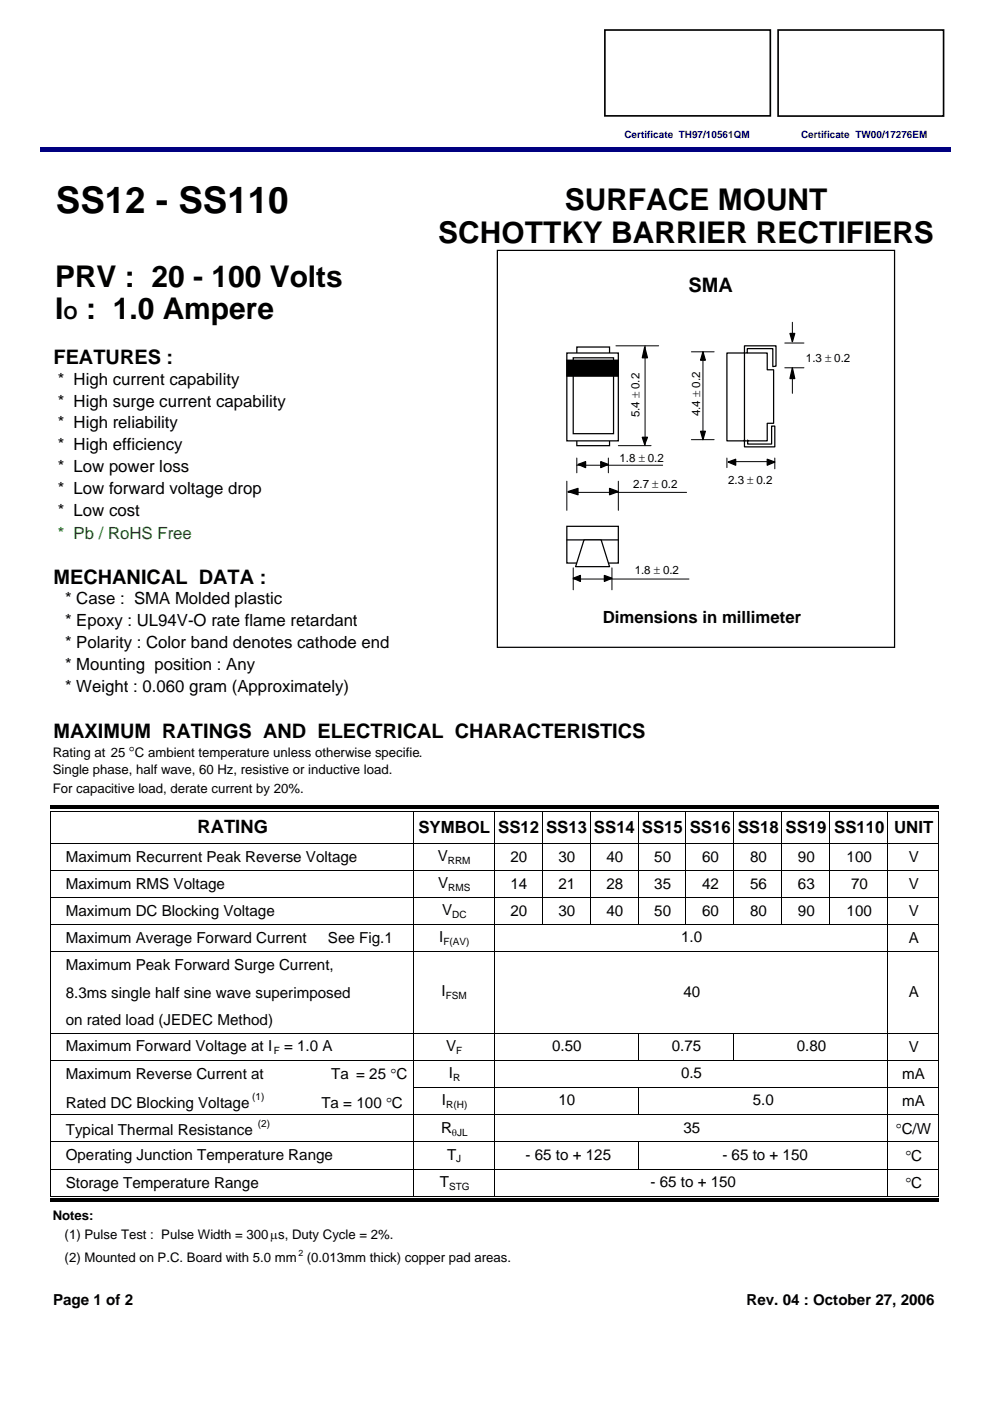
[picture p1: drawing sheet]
<svg xmlns="http://www.w3.org/2000/svg" width="210mm" height="297mm" viewBox="0 0 210 297" stroke-linecap="round" stroke-linejoin="round" font-family="sans-serif">
<defs><g id="words">
<text font-size="7.8" x="11.9" y="45.2">SS12 - SS110</text>
<g font-size="6.3">
<text x="119.8" y="44.6">SURFACE MOUNT</text>
<text x="93" y="51.5">SCHOTTKY BARRIER RECTIFIERS</text>
<text x="11.7" y="60.9">PRV : 20 - 100 Volts</text>
<text x="11.7" y="67.7">I</text>
<text x="18.3" y="67.6">: 1.0 Ampere</text>
</g>
<g font-size="4.2">
<text x="146" y="61.8">SMA</text>
<text x="11.3" y="77.2">FEATURES :</text>
<text x="11.3" y="123.8">MECHANICAL DATA :</text>
<text x="11.3" y="156.4">MAXIMUM RATINGS AND ELECTRICAL CHARACTERISTICS</text>
</g>
<g font-size="3.9">
<text x="13.5" y="67.6">O</text>
<text x="41.9" y="176.6">RATING</text>
</g>
<g font-size="3.6">
<text x="12.2" y="81.5">* High current capability</text>
<text x="12.2" y="86.2">* High surge current capability</text>
<text x="12.2" y="90.8">* High reliability</text>
<text x="12.2" y="95.5">* High efficiency</text>
<text x="12.2" y="100.2">* Low power loss</text>
<text x="12.2" y="104.8">* Low forward voltage drop</text>
<text x="12.2" y="109.5">* Low cost</text>
<text x="13.8" y="128.1">* Case : SMA Molded plastic</text>
<text x="127.8" y="132">Dimensions in millimeter</text>
<text x="13.8" y="132.8">* Epoxy : UL94V-O rate flame retardant</text>
<text x="13.8" y="137.4">* Polarity : Color band denotes cathode end</text>
<text x="13.8" y="142.1">* Mounting position : Any</text>
<text x="13.8" y="146.7">* Weight : 0.060 gram (Approximately)</text>
<text x="88.7" y="176.6">SYMBOL SS12 SS13 SS14 SS15 SS16 SS18 SS19 SS110 UNIT</text>
</g>
<text font-size="3.6" fill="#008000" x="12.2" y="114.3">* Pb / RoHS Free</text>
<g font-size="3.2">
<text x="27.3" y="160.4">°</text>
<text x="13.9" y="182.7">Maximum Recurrent Peak Reverse Voltage</text>
<text x="92.9" y="182.5">V</text>
<text x="108.3" y="182.7">20</text>
<text x="118.4" y="182.7">30</text>
<text x="128.6" y="182.7">40</text>
<text x="138.8" y="182.7">50</text>
<text x="148.9" y="182.7">60</text>
<text x="159.1" y="182.7">80</text>
<text x="169.3" y="182.7">90</text>
<text x="179.6" y="182.7">100</text>
<text x="192.8" y="182.7">V</text>
<text x="13.9" y="188.5">Maximum RMS Voltage</text>
<text x="93" y="188.3">V</text>
<text x="108.3" y="188.5">14</text>
<text x="118.4" y="188.5">21</text>
<text x="128.6" y="188.5">28</text>
<text x="138.8" y="188.5">35</text>
<text x="148.9" y="188.5">42</text>
<text x="159.1" y="188.5">56</text>
<text x="169.3" y="188.5">63</text>
<text x="180.5" y="188.5">70</text>
<text x="192.8" y="188.5">V</text>
<text x="13.9" y="194.2">Maximum DC Blocking Voltage</text>
<text x="93.8" y="194.1">V</text>
<text x="108.3" y="194.2">20</text>
<text x="118.4" y="194.2">30</text>
<text x="128.6" y="194.2">40</text>
<text x="138.8" y="194.2">50</text>
<text x="148.9" y="194.2">60</text>
<text x="159.1" y="194.2">80</text>
<text x="169.3" y="194.2">90</text>
<text x="179.6" y="194.2">100</text>
<text x="192.8" y="194.2">V</text>
<text x="13.9" y="200">Maximum Average Forward Current</text>
<text x="69.5" y="200">See Fig.1</text>
<text x="93.1" y="199.8">I</text>
<text x="144.4" y="199.8">1.0</text>
<text x="192.8" y="200">A</text>
<text x="13.9" y="205.7">Maximum Peak Forward Surge Current,</text>
<text x="13.9" y="211.5">8.3ms single half sine wave superimposed</text>
<text x="93.6" y="211.2">I</text>
<text x="145" y="211.3">40</text>
<text x="192.8" y="211.3">A</text>
<text x="13.9" y="217.3">on rated load (JEDEC Method)</text>
<text x="13.9" y="222.8">Maximum Forward Voltage at I</text>
<text x="60.2" y="222.8">= 1.0 A</text>
<text x="94.7" y="222.8">V</text>
<text x="117.1" y="222.8">0.50</text>
<text x="142.5" y="222.8">0.75</text>
<text x="169" y="222.8">0.80</text>
<text x="192.8" y="223">V</text>
<text x="13.9" y="228.9">Maximum Reverse Current at</text>
<text x="70.3" y="228.9">Ta = 25 °C</text>
<text x="95.2" y="228.6">I</text>
<text x="144.4" y="228.6">0.5</text>
<text x="191.3" y="228.8">mA</text>
<text x="13.9" y="234.9">Rated DC Blocking Voltage</text>
<text x="68.2" y="234.9">Ta = 100 °C</text>
<text x="93.7" y="234.4">I</text>
<text x="118.5" y="234.4">10</text>
<text x="159.7" y="234.4">5.0</text>
<text x="191.3" y="234.5">mA</text>
<text x="13.9" y="240.6">Typical Thermal Resistance</text>
<text x="93.6" y="240.2">R</text>
<text x="94.8" y="245.9">T</text>
<text x="111.5" y="245.9">- 65 to + 125</text>
<text x="144.9" y="240.1">35</text>
<text x="153.2" y="245.9">- 65 to + 150</text>
<text x="190" y="240.4">°C/W</text>
<text x="13.9" y="251.8">Storage Temperature Range</text>
<text x="13.9" y="246">Operating Junction Temperature Range</text>
<text x="93.3" y="251.6">T</text>
<text x="138" y="251.6">- 65 to + 150</text>
<text x="192" y="246.1">°C</text>
<text x="192" y="251.9">°C</text>
<text x="11.3" y="276.8">Page 1 of 2</text>
<text x="158.3" y="276.8">Rev. 04 : October 27, 2006</text>
</g>
<g font-size="2.8">
<text x="11.2" y="160.4">Rating at 25</text>
<text x="28.6" y="160.4">C ambient temperature unless otherwise specifie.</text>
<text x="11.2" y="164.2">Single phase, half wave, 60 Hz, resistive or inductive load.</text>
<text x="11.2" y="168.1">For capacitive load, derate current by 20%.</text>
<text x="11.2" y="258.6">Notes:</text>
<text x="13.7" y="262.7">(1) Pulse Test : Pulse Width = 300μs, Duty Cycle = 2%.</text>
<text x="13.7" y="267.5">(2) Mounted on P.C. Board with 5.0 mm</text>
<text x="65.1" y="267.5">(0.013mm thick) copper pad areas.</text>
</g>
<g font-size="2.5">
<text x="170.9" y="76.7">1.3 ± 0.2</text>
<text x="135.6" y="88.5" transform="rotate(-90 135.6 88.5)">5.4 ± 0.2</text>
<text x="148.5" y="88.2" transform="rotate(-90 148.5 88.2)">4.4 ± 0.2</text>
<text x="131.4" y="97.9">1.8 ± 0.2</text>
<text x="134.3" y="103.4">2.7 ± 0.2</text>
<text x="154.4" y="102.6">2.3 ± 0.2</text>
<text x="134.6" y="121.8">1.8 ± 0.2</text>
</g>
<g font-size="2.1" fill="#000080">
<text x="132.4" y="29.2">Certificate TH97/10561QM</text>
<text x="169.9" y="29.2">Certificate TW00/17276EM</text>
</g>
<g font-size="2.1">
<text x="95" y="183.1">RRM</text>
<text x="95.1" y="188.9">RMS</text>
<text x="95.9" y="194.6">DC</text>
<text x="94.1" y="200.4">F(AV)</text>
<text x="94.6" y="211.8">FSM</text>
<text x="58.1" y="223.4">F</text>
<text x="96.8" y="223.4">F</text>
<text x="53.5" y="233.3">(1)</text>
<text x="96.1" y="229.2">R</text>
<text x="54.7" y="239">(2)</text>
<text x="94.7" y="234.9">R(H)</text>
<text x="95.8" y="240.8">θJL</text>
<text x="96.8" y="246.5">J</text>
<text x="95.2" y="252.2">STG</text>
</g>
<text font-size="1.9" x="63.3" y="266.2">2</text>
</g></defs>
<g fill="none" stroke="#000" stroke-width=".21">
<path d="M10.6 172v81.7M10.7 172h188.4M10.7 178.8h188.4M87.7 172v81.7M104.9 172v81.7M115 172v24.1M125.2 172v24.1M135.3 172v24.1M145.5 172v24.1M155.7 172v24.1M165.8 172v24.1M176 172v24.1"/>
<path d="M188.3 172v81.7M199.1 172v81.7M10.7 184.5h188.4M10.7 190.3h188.4M10.7 196h188.4M10.7 201.8h188.4M10.7 219.1h188.4M135.3 219.1v5.8M155.7 219.1v5.8M10.7 224.8h188.4M10.7 236.3h188.4M87.7 230.6h111.4"/>
<path d="M135.3 230.6v5.8M10.7 242.1h188.4M10.7 247.9h188.4M10.7 253.6h188.4M135.3 242.1v5.8"/>
</g>
<path d="M10.6 170.7h188.5v.7h-188.5zM10.6 254.2h188.5v.6h-188.5z" fill="#000"/>
<path d="M122.3 91.9h7v2.6h-7z" fill="#fff"/>
<path d="M122.3 91.9h7v2.6h-7z" fill="none" stroke="#000" stroke-width=".26"/>
<path d="M122.3 73.6h7v2.5h-7z" fill="#fff"/>
<path d="M122.3 73.6h7v2.5h-7z" fill="none" stroke="#000" stroke-width=".26"/>
<path d="M120.2 74.8h10.9v18.7h-10.9z" fill="#fff"/>
<g fill="none" stroke="#000" stroke-width=".26">
<path d="M105.5 53.1h84.2v84.1h-84.2zM120.2 74.8h10.9v18.7h-10.9zM120.2 76.4h10.9v3.4h-10.9zM121.6 75.9h8.5v16h-8.5zM136.7 73.6l.6 2.3h-1.1zM149.1 74.6l.5 1.8h-1zM154.2 74.8h8.5v3.6h1.4v11.3h-1.4v3.8h-8.5zM157.9 74.8v-1.5h6.7v4.3l-.7 .1v-3.8h-5.4v.9M157.9 74.8v18.7M167.6 70.7h1l-.5 1.8zM168.1 78l.5 2.3h-1zM122.6 98.5l1.6-.6v1.2z"/>
<path d="M127.4 97.9l1.6 .6-1.6 .6zM136.2 92.7h1.1l-.6 1.5zM148.6 91.4h1l-.5 1.8zM154.4 98l1.6-.6v1.2zM157.9 93.2v1.5h6.4v-4.4h-.6v3.8h-5.1v-.8M162.7 97.4l1.6 .6-1.6 .6zM120.2 114.5h10.9M120.2 111.6h10.9v7.8h-10.9zM120.5 104.2l2.1-.7v1.4zM129.3 103.5l1.8 .7-1.8 .7zM121.6 122.6l1.5-.6v1.3zM128.2 122l1.6 .6-1.6 .7z"/>
</g>
<g fill="#000">
<path d="M136.7 73.6l.6 2.3h-1.1zM149.1 74.6l.5 1.8h-1zM168.1 78l.5 2.3h-1zM167.6 70.7h1l-.5 1.8zM122.6 98.5l1.6-.6v1.2zM127.4 97.9l1.6 .6-1.6 .6zM136.2 92.7h1.1l-.6 1.5zM148.6 91.4h1l-.5 1.8zM154.4 98l1.6-.6v1.2zM162.7 97.4l1.6 .6-1.6 .6zM120.5 104.2l2.1-.7v1.4zM129.3 103.5l1.8 .7-1.8 .7z"/>
<path d="M121.6 122.6l1.5-.6v1.3zM128.2 122l1.6 .6-1.6 .7z"/>
</g>
<g fill="none" stroke="#000" stroke-width=".21">
<path d="M130.6 73.3h9.1M136.8 73.3v21.2M146.6 74.6h4.9M149.1 74.6v18.6M166.5 78h4M166.5 72.7h4M168.1 68.3v3.7M168.1 79.2v4.2M122.3 97.1v3.1M122.3 98.6h18.2M129 97.1v3.1M131.1 94.5h7"/>
<path d="M146.6 93.2h4.9M154.2 97.1v2M154.9 97.9h7.8M164.3 97.1v2.3M120.2 102v6.2M120.5 104.4h25.1M131.1 102v6.2M121.6 120.4v4.7M121.6 122.8h24.5M129.8 120.4v4.7"/>
</g>
<path d="M120.2 76.4h10.9v3.4h-10.9z" fill="#000"/>
<path d="M123.9 114.5h3.6l1.8 5.6h-7.2z" fill="#fff"/>
<path d="M123.9 114.5h3.6l1.8 5.6h-7.2z" fill="none" stroke="#000" stroke-width=".26"/>
<path d="M128.3 6.4h35.1v18.2h-35.1zM165 6.4h35.1v18.2h-35.1z" fill="none" stroke="#000" stroke-width=".35"/>
<path d="M8.6 31.2h193v1h-193z" fill="#000080"/>
<use href="#words"/>
</svg>
